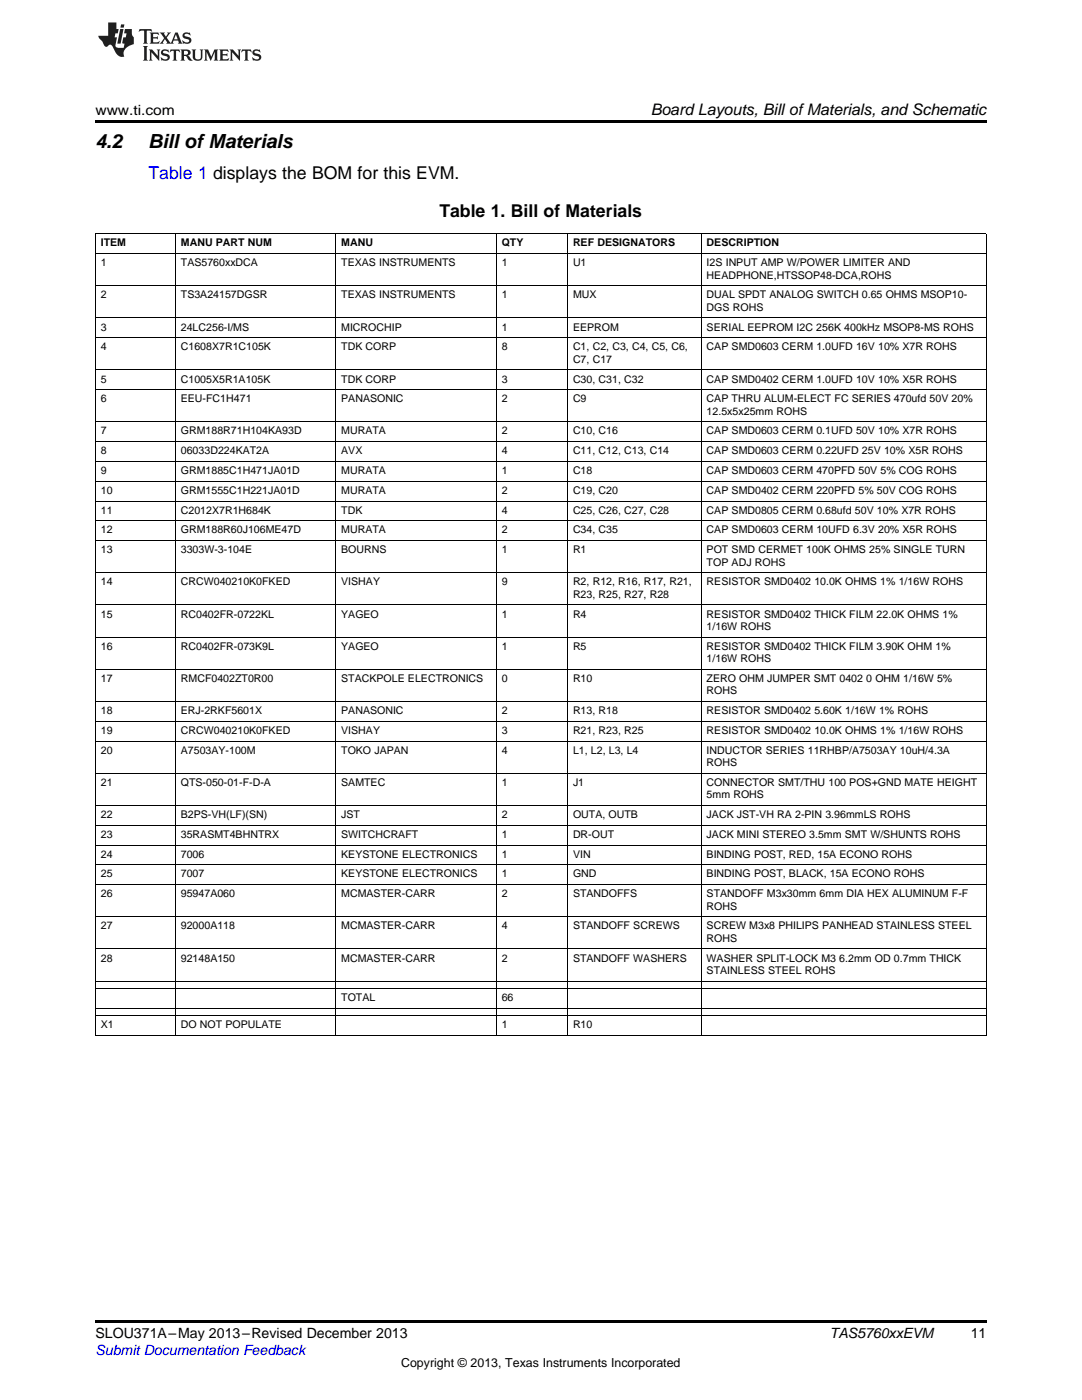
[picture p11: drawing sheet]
<svg xmlns="http://www.w3.org/2000/svg" width="216mm" height="279mm" viewBox="0 0 216 279" stroke-linecap="round" stroke-linejoin="round" font-family="sans-serif">
<defs><g id="words">
<g font-size="3.9">
<text x="19" y="29.6">4.2</text>
<text x="29.6" y="29.6">Bill ofMaterials</text>
</g>
<text font-size="3.5" fill="#00f" x="29.6" y="35.6">Table 1 displays the BOM for this EVM.</text>
<text font-size="3.5" x="87.7" y="43.4">Table 1. Bill of Materials</text>
<text font-size="3.2" x="129.9" y="23">Board Layouts, Bill ofMaterials, and Schematic</text>
<g font-size="2.8">
<text x="19" y="23">www.ti.com</text>
<text x="19" y="267.1">SLOU371A–May 2013–Revised December 2013</text>
<text x="165.6" y="267.1">TAS5760xxEVM</text>
<text x="193.7" y="267">11</text>
</g>
<text font-size="2.8" fill="#00f" x="19" y="270.4">Submit Documentation Feedback</text>
<text font-size="2.5" x="80" y="272.7">Copyright © 2013, Texas Instruments Incorporated</text>
<g font-size="2.1">
<text x="20.1" y="49.2">ITEM</text>
<text x="20.1" y="53.1">1</text>
<text x="36.1" y="49.2">MANU PART NUM</text>
<text x="36.1" y="53.1">TAS5760xxDCA</text>
<text x="68.1" y="49.2">MANU</text>
<text x="68.1" y="53.1">TEXAS INSTRUMENTS</text>
<text x="100.1" y="49.2">QTY</text>
<text x="100.1" y="53.1">1</text>
<text x="114.3" y="49.2">REF DESIGNATORS</text>
<text x="114.3" y="53.1">U1</text>
<text x="141" y="49.2">DESCRIPTION</text>
<text x="141" y="53.1">I2S INPUT AMP W/POWER LIMITER AND</text>
<text x="20.1" y="59.5">2</text>
<text x="36.1" y="59.5">TS3A24157DGSR</text>
<text x="68.1" y="59.5">TEXAS INSTRUMENTS</text>
<text x="100.1" y="59.5">1</text>
<text x="114.3" y="59.5">MUX</text>
<text x="141" y="55.6">HEADPHONE,HTSSOP48-DCA,ROHS</text>
<text x="141" y="59.5">DUAL SPDT ANALOG SWITCH 0.65 OHMS MSOP10-</text>
<text x="20.1" y="66">3</text>
<text x="36.1" y="66">24LC256-I/MS</text>
<text x="68.1" y="66">MICROCHIP</text>
<text x="100.1" y="66">1</text>
<text x="114.3" y="66">EEPROM</text>
<text x="141" y="62">DGS ROHS</text>
<text x="141" y="66">SERIAL EEPROM I2C 256K 400kHz MSOP8-MS ROHS</text>
<text x="20.1" y="69.9">4</text>
<text x="36.1" y="69.9">C1608X7R1C105K</text>
<text x="68.1" y="69.9">TDK CORP</text>
<text x="100.1" y="69.9">8</text>
<text x="114.3" y="69.9">C1, C2, C3, C4, C5, C6,</text>
<text x="141" y="69.9">CAP SMD0603 CERM 1.0UFD 16V 10% X7R ROHS</text>
<text x="20.1" y="76.3">5</text>
<text x="36.1" y="76.3">C1005X5R1A105K</text>
<text x="68.1" y="76.3">TDK CORP</text>
<text x="100.1" y="76.3">3</text>
<text x="114.3" y="72.4">C7, C17</text>
<text x="114.3" y="76.3">C30, C31, C32</text>
<text x="141" y="76.3">CAP SMD0402 CERM 1.0UFD 10V 10% X5R ROHS</text>
<text x="20.1" y="80.3">6</text>
<text x="36.1" y="80.3">EEU-FC1H471</text>
<text x="68.1" y="80.3">PANASONIC</text>
<text x="100.1" y="80.3">2</text>
<text x="114.3" y="80.3">C9</text>
<text x="141" y="80.3">CAP THRU ALUM-ELECT FC SERIES 470ufd 50V 20%</text>
<text x="141" y="82.8">12.5x5x25mm ROHS</text>
<text x="20.1" y="86.7">7</text>
<text x="36.1" y="86.7">GRM188R71H104KA93D</text>
<text x="68.1" y="86.7">MURATA</text>
<text x="100.1" y="86.7">2</text>
<text x="114.3" y="86.7">C10, C16</text>
<text x="141" y="86.7">CAP SMD0603 CERM 0.1UFD 50V 10% X7R ROHS</text>
<text x="20.1" y="90.7">8</text>
<text x="20.1" y="94.6">9</text>
<text x="36.1" y="90.7">06033D224KAT2A</text>
<text x="36.1" y="94.6">GRM1885C1H471JA01D</text>
<text x="68.1" y="90.7">AVX</text>
<text x="68.1" y="94.6">MURATA</text>
<text x="100.1" y="90.7">4</text>
<text x="100.1" y="94.6">1</text>
<text x="114.3" y="90.7">C11, C12, C13, C14</text>
<text x="114.3" y="94.6">C18</text>
<text x="141" y="90.7">CAP SMD0603 CERM 0.22UFD 25V 10% X5R ROHS</text>
<text x="141" y="94.6">CAP SMD0603 CERM 470PFD 50V 5% COG ROHS</text>
<text x="20.1" y="98.6">10</text>
<text x="36.1" y="98.6">GRM1555C1H221JA01D</text>
<text x="68.1" y="98.6">MURATA</text>
<text x="100.1" y="98.6">2</text>
<text x="114.3" y="98.6">C19, C20</text>
<text x="141" y="98.6">CAP SMD0402 CERM 220PFD 5% 50V COG ROHS</text>
<text x="20.1" y="102.5">11</text>
<text x="20.1" y="106.5">12</text>
<text x="36.1" y="102.5">C2012X7R1H684K</text>
<text x="36.1" y="106.5">GRM188R60J106ME47D</text>
<text x="68.1" y="102.5">TDK</text>
<text x="68.1" y="106.5">MURATA</text>
<text x="100.1" y="102.5">4</text>
<text x="100.1" y="106.5">2</text>
<text x="114.3" y="102.5">C25, C26, C27, C28</text>
<text x="114.3" y="106.5">C34, C35</text>
<text x="141" y="102.5">CAP SMD0805 CERM 0.68ufd 50V 10% X7R ROHS</text>
<text x="141" y="106.5">CAP SMD0603 CERM 10UFD 6.3V 20% X5R ROHS</text>
<text x="20.1" y="110.4">13</text>
<text x="36.1" y="110.4">3303W-3-104E</text>
<text x="68.1" y="110.4">BOURNS</text>
<text x="100.1" y="110.4">1</text>
<text x="114.3" y="110.4">R1</text>
<text x="141" y="110.4">POT SMD CERMET 100K OHMS 25% SINGLE TURN</text>
<text x="141" y="112.9">TOP ADJ ROHS</text>
<text x="20.1" y="116.8">14</text>
<text x="36.1" y="116.8">CRCW040210K0FKED</text>
<text x="68.1" y="116.8">VISHAY</text>
<text x="100.1" y="116.8">9</text>
<text x="114.3" y="116.8">R2, R12, R16, R17, R21,</text>
<text x="114.3" y="119.3">R23, R25, R27, R28</text>
<text x="141" y="116.8">RESISTOR SMD0402</text>
<text x="162.5" y="116.8">10.0K OHMS 1% 1/16W ROHS</text>
<text x="20.1" y="123.3">15</text>
<text x="36.1" y="123.3">RC0402FR-0722KL</text>
<text x="68.1" y="123.3">YAGEO</text>
<text x="100.1" y="123.3">1</text>
<text x="114.3" y="123.3">R4</text>
<text x="141" y="123.3">RESISTOR SMD0402 THICK FILM 22.0K OHMS 1%</text>
<text x="141" y="125.7">1/16W ROHS</text>
<text x="20.1" y="129.7">16</text>
<text x="36.1" y="129.7">RC0402FR-073K9L</text>
<text x="68.1" y="129.7">YAGEO</text>
<text x="100.1" y="129.7">1</text>
<text x="114.3" y="129.7">R5</text>
<text x="141" y="129.7">RESISTOR SMD0402 THICK FILM 3.90K OHM 1%</text>
<text x="20.1" y="136.1">17</text>
<text x="36.1" y="136.1">RMCF0402ZT0R00</text>
<text x="68.1" y="136.1">STACKPOLE ELECTRONICS</text>
<text x="100.1" y="136.1">0</text>
<text x="114.3" y="136.1">R10</text>
<text x="141" y="132.2">1/16W ROHS</text>
<text x="141" y="136.1">ZERO OHM JUMPER SMT 0402</text>
<text x="172.9" y="136.1">0 OHM 1/16W 5%</text>
<text x="20.1" y="142.5">18</text>
<text x="36.1" y="142.5">ERJ-2RKF5601X</text>
<text x="68.1" y="142.5">PANASONIC</text>
<text x="100.1" y="142.5">2</text>
<text x="114.3" y="142.5">R13, R18</text>
<text x="141" y="138.6">ROHS</text>
<text x="141" y="142.5">RESISTOR SMD0402</text>
<text x="162.5" y="142.5">5.60K 1/16W 1% ROHS</text>
<text x="20.1" y="146.5">19</text>
<text x="36.1" y="146.5">CRCW040210K0FKED</text>
<text x="68.1" y="146.5">VISHAY</text>
<text x="100.1" y="146.5">3</text>
<text x="114.3" y="146.5">R21, R23, R25</text>
<text x="141" y="146.5">RESISTOR SMD0402</text>
<text x="162.5" y="146.5">10.0K OHMS 1% 1/16W ROHS</text>
<text x="20.1" y="150.4">20</text>
<text x="36.1" y="150.4">A7503AY-100M</text>
<text x="68.1" y="150.4">TOKO JAPAN</text>
<text x="100.1" y="150.4">4</text>
<text x="114.3" y="150.4">L1, L2, L3, L4</text>
<text x="141" y="150.4">INDUCTOR SERIES 11RHBP/A7503AY 10uH/4.3A</text>
<text x="141" y="152.9">ROHS</text>
<text x="20.1" y="156.8">21</text>
<text x="36.1" y="156.8">QTS-050-01-F-D-A</text>
<text x="68.1" y="156.8">SAMTEC</text>
<text x="100.1" y="156.8">1</text>
<text x="114.3" y="156.8">J1</text>
<text x="141" y="156.8">CONNECTOR SMT/THU 100 POS+GND MATE HEIGHT</text>
<text x="141" y="159.3">5mm ROHS</text>
<text x="20.1" y="163.3">22</text>
<text x="20.1" y="167.2">23</text>
<text x="36.1" y="163.3">B2PS-VH(LF)(SN)</text>
<text x="36.1" y="167.2">35RASMT4BHNTRX</text>
<text x="68.1" y="163.3">JST</text>
<text x="68.1" y="167.2">SWITCHCRAFT</text>
<text x="100.1" y="163.3">2</text>
<text x="100.1" y="167.2">1</text>
<text x="114.3" y="163.3">OUTA, OUTB</text>
<text x="114.3" y="167.2">DR-OUT</text>
<text x="141" y="163.3">JACK JST-VH RA 2-PIN 3.96mmLS ROHS</text>
<text x="141" y="167.2">JACK MINI STEREO 3.5mm SMT W/SHUNTS ROHS</text>
<text x="20.1" y="171.2">24</text>
<text x="36.1" y="171.2">7006</text>
<text x="68.1" y="171.2">KEYSTONE ELECTRONICS</text>
<text x="100.1" y="171.2">1</text>
<text x="114.3" y="171.2">VIN</text>
<text x="141" y="171.2">BINDING POST, RED, 15A ECONO ROHS</text>
<text x="20.1" y="175.1">25</text>
<text x="20.1" y="179.1">26</text>
<text x="36.1" y="175.1">7007</text>
<text x="36.1" y="179.1">95947A060</text>
<text x="68.1" y="175.1">KEYSTONE ELECTRONICS</text>
<text x="68.1" y="179.1">MCMASTER-CARR</text>
<text x="100.1" y="175.1">1</text>
<text x="100.1" y="179.1">2</text>
<text x="114.3" y="175.1">GND</text>
<text x="114.3" y="179.1">STANDOFFS</text>
<text x="141" y="175.1">BINDING POST, BLACK, 15A ECONO ROHS</text>
<text x="141" y="179.1">STANDOFF M3x30mm 6mm DIA HEX ALUMINUM F-F</text>
<text x="20.1" y="185.5">27</text>
<text x="36.1" y="185.5">92000A118</text>
<text x="68.1" y="185.5">MCMASTER-CARR</text>
<text x="100.1" y="185.5">4</text>
<text x="114.3" y="185.5">STANDOFF SCREWS</text>
<text x="141" y="181.5">ROHS</text>
<text x="141" y="185.5">SCREW M3x8 PHILIPS PANHEAD STAINLESS STEEL</text>
<text x="20.1" y="191.9">28</text>
<text x="36.1" y="191.9">92148A150</text>
<text x="68.1" y="191.9">MCMASTER-CARR</text>
<text x="100.1" y="191.9">2</text>
<text x="114.3" y="191.9">STANDOFF WASHERS</text>
<text x="141" y="188">ROHS</text>
<text x="141" y="191.9">WASHER SPLIT-LOCK M3</text>
<text x="167.5" y="191.9">6.2mm OD 0.7mm THICK</text>
<text x="141" y="194.4">STAINLESS STEEL ROHS</text>
<text x="68.1" y="199.8">TOTAL</text>
<text x="100.1" y="199.8">66</text>
<text x="20.1" y="205.2">X1</text>
<text x="36.1" y="205.2">DO NOT POPULATE</text>
<text x="100.1" y="205.2">1</text>
<text x="114.3" y="205.2">R10</text>
</g>
</g></defs>
<g fill="#000">
<path d="M19 24h177.8v.6h-177.8zM19 195.9h.2v1.4h-.2zM34.9 195.9h.1v1.4h-.1zM66.9 195.9h.1v1.4h-.1zM99 195.9h.1v1.4h-.1zM113.2 195.9h.1v1.4h-.1zM139.8 195.9h.1v1.4h-.1zM196.7 195.9h.1v1.4h-.1zM19 201.3h.2v1.5h-.2zM34.9 201.3h.1v1.5h-.1zM66.9 201.3h.1v1.5h-.1zM99 201.3h.1v1.5h-.1z"/>
<path d="M113.2 201.3h.1v1.5h-.1zM139.8 201.3h.1v1.5h-.1zM196.7 201.3h.1v1.5h-.1zM19 263.5h177.8v.6h-177.8z"/>
</g>
<g fill="none" stroke="#000" stroke-width=".2">
<path d="M19 57h177.8M19 50.6h177.8M19 46.7h177.8M19.1 46.7v149.2M35 46.7v149.2M67 46.7v149.2M99 46.7v149.2M113.2 46.7v149.2M139.9 46.7v149.2M196.8 46.7v149.2M19 77.8h177.8M19 73.8h177.8"/>
<path d="M19 67.4h177.8M19 63.4h177.8M19 100h177.8M19 96h177.8M19 92.1h177.8M19 88.1h177.8M19 84.2h177.8M19 114.3h177.8M19 107.9h177.8M19 103.9h177.8M19 140h177.8M19 133.6h177.8"/>
<path d="M19 127.2h177.8M19 120.7h177.8M19 154.3h177.8M19 147.9h177.8M19 144h177.8M19 176.5h177.8M19 172.6h177.8M19 168.6h177.8M19 164.7h177.8M19 160.7h177.8M19 197.3h177.8M19 195.8h177.8"/>
<path d="M19 189.4h177.8M19 183h177.8M19.1 197.3v4M35 197.3v4M67 197.3v4M99 197.3v4M113.2 197.3v4M139.9 197.3v4M196.8 197.3v4M19 206.7h177.8M19 202.7h177.8M19 201.2h177.8"/>
<path d="M19.1 202.8v3.9M35 202.8v3.9M67 202.8v3.9M99 202.8v3.9M113.2 202.8v3.9M139.9 202.8v3.9M196.8 202.8v3.9"/>
</g>
<g fill="#231f20">
<path d="M27.8 5.8l-.1 .6 .5-.3h.5l.1 .2v2.1l-.3 .3h1l-.2-.3v-2.1v-.2h.6l.4 .3-.1-.6zM29.9 6.5l.2 .4v1.5l-.2 .3h1.8l.1-.5a1.04 1.04 0 0 1-1.2 .1v-.6h.5l.4 .2v-.7l-.4 .2h-.5v-.6h.8l.3 .2-.1-.5zM31.9 6.5l.9 1.1-1 1.1h.9l-.2-.2 .4-.7 .5 .7-.2 .2h1.5l-.2-.2 .1-.4h.9l.2 .4-.2 .2h.9l-.2-.3-.7-1.9h-.5l-.9 2.1-.8-1.1 .8-1h-.8l.2 .3-.4 .5-.4-.6 .2-.2zM35.1 6.9l.4 .9h-.8zM36.6 6.6a.63 .63 0 0 0-.2 .7 .63 .63 0 0 0 .6 .4l.6 .2 .2 .2a.75 .75 0 0 1-.8 .4 .75 .75 0 0 1-.6-.5l.1 .7 .2-.1a1.11 1.11 0 0 0 1.5-.5 1.13 1.13 0 0 0-1.3-.9v-.3a1.04 1.04 0 0 1 1.1 .2l-.1-.6-.2 .1-.5-.1zM28.5 9.2l.3 .3v2.2l-.3 .4h1l-.2-.4v-2.2l.2-.3zM29.7 9.9l.2 .3v1.5l-.2 .4h.7l-.2-.4v-1.3l1.6 1.7v-1.9l.2-.3h-.7l.2 .3v.9l-1.1-1.2zM32.3 10a.62 .62 0 0 0-.2 .7 .62 .62 0 0 0 .6 .4l.6 .2 .2 .2a.76 .76 0 0 1-.8 .4 .76 .76 0 0 1-.6-.5l.1 .7 .2-.1a1.11 1.11 0 0 0 1.5-.6 1.13 1.13 0 0 0-1.3-.8v-.3a1.04 1.04 0 0 1 1.1 .1l-.1-.5-.2 .1-.5-.2zM34 9.9l-.1 .6a.61 .61 0 0 1 .7-.3l.1 1.5-.3 .4h1l-.3-.4 .1-1.5a.63 .63 0 0 1 .7 .3l-.1-.6zM36 9.9l.2 .3v1.5l-.2 .4h.9l-.2-.2v-.7l.6 .2a.76 .76 0 0 0 1.1 .6l-1-.9a.58 .58 0 0 0 .6-.6 .58 .58 0 0 0-.5-.6zM36.7 10.2l.1-.1a.45 .45 0 0 1 .6 .1 .45 .45 0 0 1 .1 .5l-.8 .2zM38.2 9.9l.2 .2a2.17 2.17 0 0 0 .4 1.9 .99 .99 0 0 0 1.6-.7v-1.1l.2-.3h-.7l.1 .2a1.92 1.92 0 0 1-.1 1.7 .6 .6 0 0 1-1-.5v-1.1l.2-.3zM40.7 9.9l.2 .3v1.5l-.2 .4h.7l-.2-.4v-1.4l.8 1.8 .9-1.8v1.4l-.2 .4h.9l-.3-.4v-1.5l.3-.3h-.8l-.6 1.4-.7-1.4zM43.7 9.9l.3 .3v1.5l-.3 .4h1.9l.1-.6a1.04 1.04 0 0 1-1.3 .2v-.6h.6l.4 .1v-.6l-.4 .2h-.6l.1-.6h.7l.4 .2-.1-.5zM45.8 9.9l.2 .3v1.5l-.2 .4h.8l-.3-.4v-1.3l1.6 1.7v-1.9l.2-.3h-.7l.2 .3v.9l-1.1-1.2zM48.3 9.9l-.1 .6a.61 .61 0 0 1 .7-.3v1.5l-.2 .4h.9l-.2-.4v-1.5a.63 .63 0 0 1 .8 .3l-.1-.6zM50.6 10a.62 .62 0 0 0-.2 .7 .62 .62 0 0 0 .6 .4l.6 .2 .1 .2a.76 .76 0 0 1-.7 .4 .76 .76 0 0 1-.6-.5l.1 .7 .1-.1a1.11 1.11 0 0 0 1.5-.6 1.13 1.13 0 0 0-1.2-.8l-.1-.3a1.04 1.04 0 0 1 1.2 .1l-.2-.5-.1 .1-.5-.2z"/>
<path d="M21.6 4.5v2.6h-2l.1 .4 .8 .9a.91 .91 0 0 0 .9 .9 .56 .56 0 0 1 .5-.4 .56 .56 0 0 1 .5 .3l.4 .8a1.53 1.53 0 0 0 2 1.3 1.54 1.54 0 0 1 1-2.1l.9-.4-.1-1.4a1.52 1.52 0 0 1-.3-1.6h-1.4l-.1 .9h.5l-.2 .8h-.5l-.2 .9v.2l.4 .1-.1 .9a1.93 1.93 0 0 1-1.6-.3l.2-1.8h-.4l.1-.8h.5l.2-.9h-.5v-1.3zM24 5.8l-.6 2.9h.7l.5-2.9zM24.2 4.9l-.2 .6h.7l.1-.6z"/>
</g>
<use href="#words"/>
</svg>
